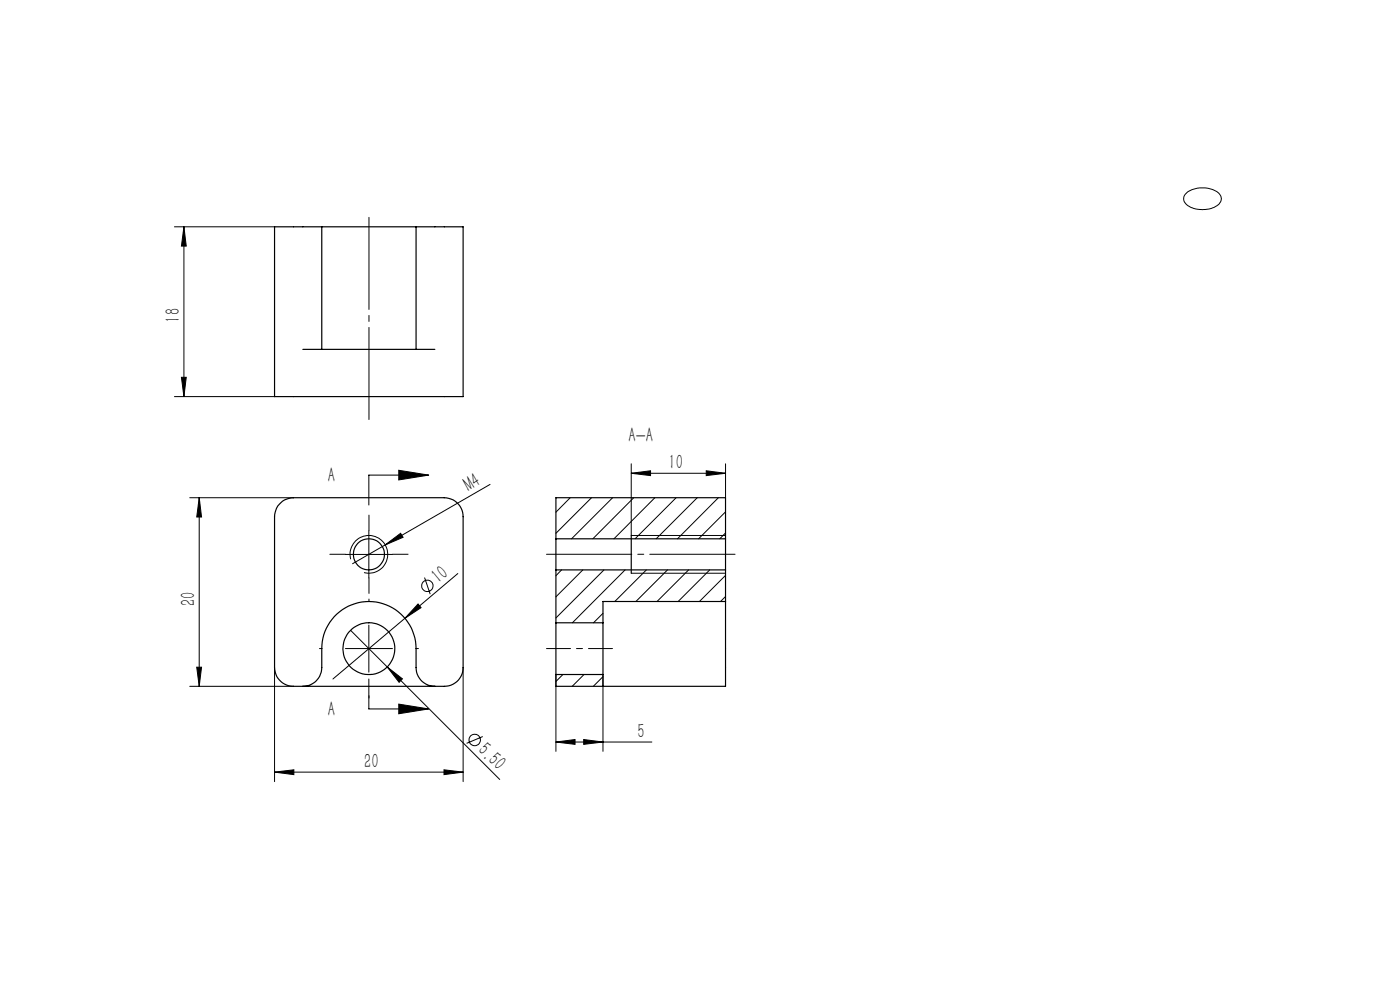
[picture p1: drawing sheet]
<svg xmlns="http://www.w3.org/2000/svg" width="297mm" height="210mm" viewBox="0 0 297 210" stroke-linecap="round" stroke-linejoin="round" font-family="sans-serif">
<defs><g id="words">
<g font-size="4.4">
<text x="38.2" y="68.4" transform="rotate(-90 38.2 68.4)">18</text>
<text x="133.3" y="93.8">A-A</text>
<text x="141.8" y="99.5">10</text>
<text x="69.5" y="102.2">A</text>
<text x="99.5" y="104.3" transform="rotate(-30 99.5 104.3)">M4</text>
<text x="93.1" y="124" transform="rotate(-40 93.1 124)">10</text>
<text x="41.4" y="128.6" transform="rotate(-90 41.4 128.6)">20</text>
<text x="69.5" y="151.8">A</text>
<text x="101.2" y="159.3" transform="rotate(45 101.2 159.3)">5.50</text>
<text x="135.2" y="156.5">5</text>
<text x="77.3" y="162.9">20</text>
</g>
</g></defs>
<g fill="none" stroke="#000" stroke-width=".21">
<path d="M37 48.1h21.2M39 48.1l.5 4.1h-1zM39 48.1v36M251.7 40.9a5.7 5.7 0 0 1 7 .3 1.73 1.73 0 0 1-1 2.7 5.7 5.7 0 0 1-6.2-.8 1.48 1.48 0 0 1 .2-2.2zM37 84.1h21.2M38.5 80h1l-.5 4.1zM84.6 99.8l6.3 1-6.3 1zM133.9 98.4v15.2h20M149.8 99.9l4.1 .5-4.1 .5zM153.9 98.4v7.2M40.3 105.6h22M42.3 105.6v40"/>
<path d="M42.3 105.6l.5 4.1h-1.1zM73.3 117.6h10M74.4 118.6a4 4 0 0 1 3.5-5 4 4 0 0 1 4.3 4.3 4 4 0 0 1-5 3.6M78.2 112.6v10M81.7 115.6l3.3-2.5 .5 .9zM90.9 100.8h-12.7v6.3M104 102.8l-29.2 16.8M121 105.6l-3.1 3M125.5 105.6l-7.6 7.5M130 105.6l-8.8 8.7M133.9 100.4l4.1-.5v1zM133.9 100.4h20"/>
<path d="M134.4 105.6l-8.6 8.7M138.9 105.6l-8.7 8.7M143.4 105.6l-8.7 8.7M147.9 105.6l-8.7 8.7M152.4 105.6l-8.7 8.7M153.9 108.6l-5.7 5.7M153.9 113.1l-1.2 1.2M73.3 137.6h10M74.4 133.7l7.8 7.8M78.2 132.6v10M88.7 128.1l.6 .8-3.4 2.3zM90.1 122.5l1.2 3.5"/>
<path d="M97.1 121.7l-26.5 22.3M119.1 120.9l-1.2 1.2M123.6 120.9l-5.7 5.7M127.9 130.1l-2 2M128.1 120.9l-10.2 10.2M132.6 120.9l-11.2 11.2M133.9 121.6h20M137.1 120.9l-6.7 6.7M141.6 120.9l-6.7 6.7M146.1 120.9l-6.7 6.7M150.6 120.9l-6.7 6.7M153.9 122.1l-5.5 5.5"/>
<path d="M153.9 126.5l-1 1.1M40.3 145.6h22M41.7 141.5h1.1l-.5 4.1zM58.2 141.6v24.2M78.2 144v6.4h12.7M82.2 141.5l3.2 2.5-.7 .7zM82.2 141.5l23.8 23.8M84.6 149.4l6.3 1-6.3 1zM98.2 141.6v24.2M102.4 156.2l-3.4 1.5M117.9 157.4l4.1-.5v1zM117.9 143.1v16.3"/>
<path d="M117.9 157.4h20.4M119.4 143.1l-1.5 1.5M123.8 156.9l4.1 .5-4.1 .5zM123.9 143.1l-2.5 2.5M127.9 143.5l-2 2.1M127.9 143.1v16.3M58.2 163.8l4.1-.5v1zM58.2 163.8h40M94.2 163.3l4 .5-4 .5z"/>
<circle cx="90.7" cy="124.3" r="1.21"/>
<circle cx="100.7" cy="157" r="1.22"/>
</g>
<path d="M115.9 117.6h40" fill="none" stroke="#000" stroke-width=".21" stroke-dasharray="30.5 1.3 1.3 1.3" stroke-dashoffset="12.4"/>
<path d="M129.9 137.6h-14" fill="none" stroke="#000" stroke-width=".21" stroke-dasharray="30.5 1.3 1.3 1.3" stroke-dashoffset="25.4"/>
<path d="M78.3 46.1v42.9" fill="none" stroke="#000" stroke-width=".21" stroke-dasharray="30.5 1.3 1.3 1.3" stroke-dashoffset="10.9"/>
<path d="M73.3 117.6h-3.3M78.3 112.6v-3.3M83.3 117.6h3.3M68.3 137.6h-.5M78.3 127.6v-.5M78.3 122.6v3.3M88.3 137.6h.5M78.3 147.6v.5" fill="none" stroke="#000" stroke-width=".21" stroke-dasharray="30.5 1.3 1.3 1.3"/>
<g fill="none" stroke="#000" stroke-width=".25">
<path d="M68.3 48.1h-10.1v36h40v-36h-9.9M68.3 48.1h20M68.3 48.1v26M88.3 48.1v26M64.2 74.1h28.1M59.6 106.6l.8-.6 1.9-.4h32a4 4 0 0 1 3.9 4v32a4 4 0 0 1-3.9 4h-32a4 4 0 0 1-4.1-4v-32l.5-1.9zM117.9 114.3v6.6M117.9 114.3v-8.7h36v8.7M117.9 114.3h36M133.9 113.6v8M153.9 114.3v6.6M117.9 132.1v11"/>
<path d="M117.9 120.9h36M117.9 120.9v11.2M117.9 132.1h10M127.9 132.1v11M153.9 127.6v18h-36v-2.5M153.9 120.9v6.7M153.9 127.6h-26v4.5M64.2 145.6a4 4 0 0 0 4.1-4v-4a10 10 0 0 1 10-10 10 10 0 0 1 10 10v4a4 4 0 0 0 4 4M117.9 143.1h10M127.9 143.1v2.5"/>
<circle cx="78.2" cy="117.6" r="3.3"/>
<circle cx="78.2" cy="137.6" r="5.5"/>
</g>
<g fill="#000">
<path d="M81.7 115.6l3.3-2.5 .5 .9zM88.7 128.1l.6 .8-3.4 2.3zM82.2 141.5l3.2 2.5-.7 .7z"/>
<path d="M38.5 80h1l-.5 4.1zM39 48.1l.5 4.1h-1z"/>
<path d="M42.3 105.6l.5 4.1h-1.1zM41.7 141.5h1.1l-.5 4.1z"/>
<path d="M84.6 99.8l6.3 1-6.3 1zM84.6 149.4l6.3 1-6.3 1z"/>
<path d="M149.8 99.9l4.1 .5-4.1 .5zM133.9 100.4l4.1-.5v1z"/>
<path d="M123.8 156.9l4.1 .5-4.1 .5zM117.9 157.4l4.1-.5v1z"/>
<path d="M58.2 163.8l4.1-.5v1zM94.2 163.3l4 .5-4 .5z"/>
</g>
<use href="#words"/>
</svg>
